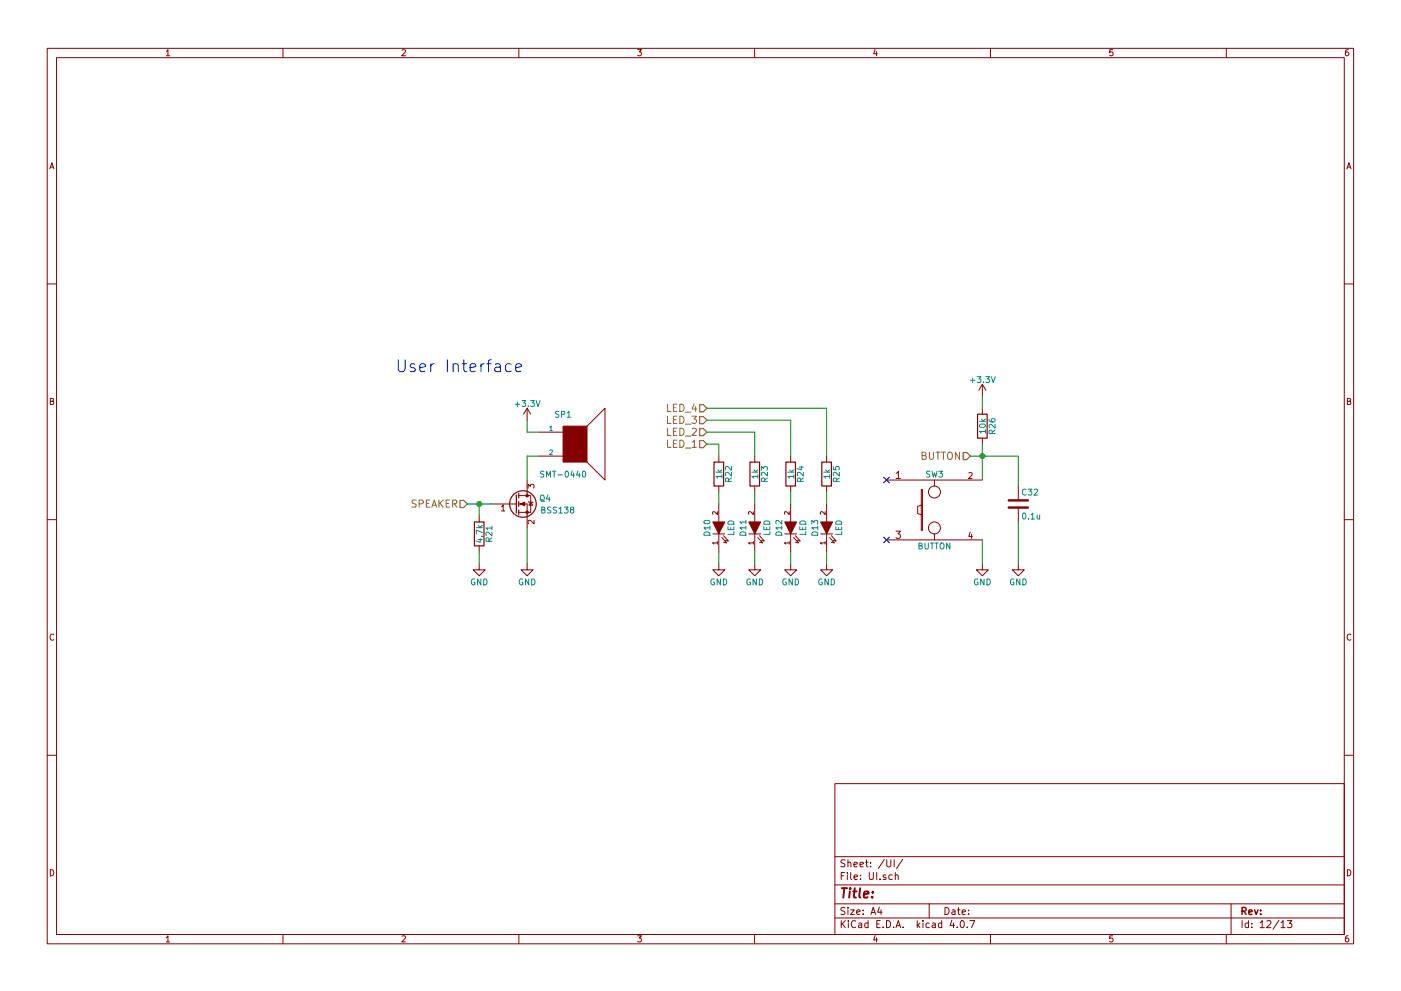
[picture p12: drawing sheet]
<svg xmlns="http://www.w3.org/2000/svg" width="297mm" height="210mm" viewBox="0 0 297 210" stroke-linecap="round" stroke-linejoin="round" font-family="sans-serif">
<g fill="none" stroke="#840000" stroke-width=".21">
<path d="M10 10.3h277v189.9h-277zM12 12.2h273v186.1h-273zM35.3 10.9l.3-.4v1.3M35.3 11.8h.7M60 10.3v1.9M85.2 10.6l.5-.1 .3 .4-.8 .9h.8M110 10.3v1.9M135.2 10.5h.8l-.4 .5 .3 .1 .1 .2-.1 .4-.2 .1-.5-.1M160 10.3v1.9M185.5 10.5l-.3 .9h.8M185.9 11v.8M210 10.3v1.9"/>
<path d="M235.9 10.5h-.6v.6h.6l.1 .5-.3 .2-.4-.1M260 10.3v1.9M285.9 10.5l-.4 .1-.2 .2-.1 .8 .3 .2 .4-.1 .1-.4-.1-.2-.4-.1-.3 .3M10.6 35.8l.4-1.3 .4 1.3M10.7 35.5h.6M285.6 35.8l.4-1.3 .4 1.3M285.7 35.5h.6M10 60.2h2M285 60.2h2M10.7 85.1h.5l.1-.5-.6-.1v1.3h.5l.2-.4-.3-.3M111.8 86.6l-.8 1.3M111.8 86.6v2.5"/>
<path d="M111.8 86.6l.7 1.3M114.3 91.7h5.1M114.3 96.8h5.1M124.5 90.4l3.8-3.8v15.2l-3.8-3.8M152.4 96.8v1.2M160 96.8v1.2M167.6 96.8v1.2M175.3 96.8v1.2M208.3 81.5v2.6M208.3 86.6v1.3M208.3 93v1.2M208.3 81.5l-.8 1.3"/>
<path d="M208.3 81.5l.7 1.3M285.7 85.1h.5l.1-.5-.6-.1v1.3h.5l.2-.4-.3-.3M10 110.3h2M101.6 119.6v1.3h1.3l-1.3 1.3-1.3-1.3h1.3M101.6 109.5v1.2M101.6 115.8v1.3M104.1 106.9h5.4M106.3 107.5l.4-.4v1.3M106.3 108.4h.7M110 106.9h1.8v5.1M110 105.2h1.8M111.8 105.2h.7v3.5h-2.5"/>
<path d="M111.8 119.6v1.3h1.2l-1.2 1.3-1.3-1.3h1.3M111.8 101.8v3.4M112 103.6v-.8l.4 .4 .1-.4h.6l.1 .2-.1 .6M112 106.4l1 .3M112.5 106.5l.4 .7h-.8zM113.2 110.4v.8l-.9-.8-.3 .2 .1 .5M151.1 113.3h2.6M152.1 115.2h-1l.3 .3M152.1 108.6v.6l-.7-.6-.3 .1 .1 .4M152.1 114.9v.6M152.4 119.6v1.3h1.3l-1.3 1.3-1.3-1.3h1.3M152.4 103.1v1.3"/>
<path d="M152.4 106.9v3.8M152.4 113.3v3.8M153 114l1.1 1.2-.7-.1M153.4 113.7l1 1.1-.6-.1M158.7 113.3h2.6M159.7 115.2h-1l.3 .3M159.7 108.6v.6l-.7-.6-.3 .1 .1 .4M159.7 114.9v.6M160 119.6v1.3h1.3l-1.3 1.3-1.3-1.3h1.3M160 103.1v1.3M160 106.9v3.8M160 113.3v3.8"/>
<path d="M160.7 114l1 1.2-.7-.1M161 113.7l1.1 1.1-.7-.1M166.4 113.3h2.5M167.3 115.2h-1l.3 .3M167.3 108.6v.6l-.7-.6-.3 .1 .1 .4M167.3 114.9v.6M167.6 119.6v1.3h1.3l-1.3 1.3-1.2-1.3h1.2M167.6 103.1v1.3M167.6 106.9v3.8M167.6 113.3v3.8M168.3 114l1 1.2-.6-.1M168.7 113.7l1 1.1-.7-.1"/>
<path d="M174 113.3h2.5M175 115.2h-1.1l.3 .3M175 108.6v.6l-.8-.6-.3 .1 .1 .4M175 114.9v.6M175.3 119.6v1.3h1.2l-1.2 1.3-1.3-1.3h1.3M175.3 103.1v1.3M175.3 106.9v3.8M175.3 113.3v3.8M175.9 114l1 1.2-.6-.1M176.3 113.7l1 1.1-.6-.1M188 101.8h5M188 114.5h5"/>
<path d="M190 112.7h.9l-.5 .6 .5 .3-.1 .5-.2 .1-.6-.1M190 100.4l.5-.4v1.5M190 101.5h.9M193 101.8h10.2M193 114.5h10.2M195.3 103.9h.3v8.6h-.3zM195.3 107.2l-.7 .2v1.6l.7 .2M198.1 101.8v1.3M198.1 113.3v1.2M203.3 101.8h5M203.3 114.5h5M205.4 100.4l.5-.1 .2 .3-.8 .9h.8"/>
<path d="M205.7 112.9l-.3 .9h.8M206 113.4v.8M208.3 119.6v1.3h1.2l-1.2 1.3-1.3-1.3h1.3M215.9 119.6v1.3h1.3l-1.3 1.3-1.3-1.3h1.3M215.9 103.1v2.8M215.9 107.9v2.8M285 110.3h2M11.4 134.6a.58 .58 0 0 0-.8 .6 .58 .58 0 0 0 .8 .5M286.4 134.6a.58 .58 0 0 0-.8 .6 .58 .58 0 0 0 .8 .5M10 160.2h2M177 166.3h108v32h-108zM285 160.2h2"/>
<path d="M10.7 184.5a.65 .65 0 0 1 .7 .7 .65 .65 0 0 1-.7 .6zM35.3 198.9l.3-.4v1.3M35.3 199.8h.7M60 198.3v1.9M85.2 198.6l.5-.1 .3 .4-.8 .9h.8M110 198.3v1.9M135.2 198.5h.8l-.4 .5 .3 .1 .1 .2-.1 .4-.2 .1-.5-.1M160 198.3v1.9M177 194.8h108M177 191.8h108M177 187.8h108M177 181.8h108"/>
<path d="M178.4 195.3v1.5M178.4 185.8h.5M178.6 196l.6 .8M179.1 185.1h-.7v1.5M179.1 192.6l-.5-.1-.3 .3 .1 .3 .7 .4v.4l-.2 .1-.6-.1M179.1 182.5l-.5-.1-.3 .3 .1 .3 .7 .4v.4l-.2 .1-.6-.1M179.2 195.3l-.8 .9M179.7 185.1v.2M179.7 185.6v1M179.8 192.5v.2M179.8 183.1l.2-.2 .4 .1v.9M179.8 182.4v1.5"/>
<path d="M179.8 193v1M179.9 195.3v.2M179.9 195.8v1M180.3 193h.8l-.8 1h.8M180.4 185.1v1.3l.2 .2M181.1 183.4l.7-.1-.1-.3-.4-.1-.2 .2v.7h.6M181.1 186.1l.7-.1-.1-.3-.4-.1-.2 .2 .1 .7h.5M181.4 195.5a.71 .71 0 0 0-1 .5 .71 .71 0 0 0 .8 .8l.2-.1M181.6 193.5l.7-.1v-.3l-.4-.1-.3 .2 .1 .7h.6M182.1 195.9h.6v.9M182.3 183.4l.8-.1-.1-.3-.4-.1-.3 .2 .1 .7h.6M182.4 186.5v.1"/>
<path d="M182.4 185.7v.1M182.7 196.2l-.7 .3 .2 .3 .5-.1M183 193.9v.1M183 193.1v.1M183.5 182.9h.6M183.7 182.4v1.3l.4 .2M184 195.9l-.4-.1-.3 .3 .1 .6 .2 .1 .4-.1M184 195.3v1.5M184.3 185.1v1.2l.3 .3h.3l.3-.3v-1.2M184.6 183.8v.1M184.6 183v.1M184.7 194l.4-1.5 .5 1.5"/>
<path d="M184.8 193.6h.7M185.5 198.5l-.3 .9h.8M185.9 199v.8M185.9 185.1v1.5M185.9 196h.5M186.4 192.5l-.3 1h.9M186.6 186.5v.1M186.6 195.3h-.7v1.5h.7M186.8 193v1M187.2 196.7v.1M187.5 182.3l-1.3 2M187.8 185.7l-.3-.1-.3 .2 .1 .2 .5 .2v.3h-.6"/>
<path d="M188 195.3a.76 .76 0 0 1 .8 .8 .76 .76 0 0 1-.8 .7zM188 182.4v1.2l.3 .3h.3l.3-.3v-1.2M189.2 185.7l-.5-.1-.3 .3 .1 .6 .2 .1 .5-.1M189.5 196.7v.1M189.6 182.4v1.5M189.8 185.7l.2-.1 .4 .1v.9M189.8 185.1v1.5M190 196.8l.4-1.5 .6 1.5M190.1 196.4h.7M191.4 182.3l-1.3 2M191.5 196.7v.1M194.5 195.3v1.5"/>
<path d="M194.6 196.3l.4 .5M195 195.8l-.5 .6M195.7 195.3v.2M195.7 195.8v1M197 191.8v3M197 195.9l-.4-.1-.3 .3 .1 .6 .2 .1 .4-.1M197.7 195.9h.6v.9M198.3 196.2l-.7 .3 .2 .3 .5-.1M199.7 195.9l-.5-.1-.2 .3v.6l.2 .1 .5-.1M199.7 195.3v1.5M200.4 192.5a.76 .76 0 0 1 .8 .8 .76 .76 0 0 1-.8 .7zM201.8 195.2l-.4 1.1h1"/>
<path d="M201.9 193.1h.5l.1 .9M202.2 195.8v1M202.5 193.4l-.7 .3 .2 .3 .5-.1M202.9 196.7v.1M203 193h.6M203.2 192.5v1.3l.4 .2M203.8 195.4l.1-.1a.8 .8 0 0 1 .6 .8 .8 .8 0 0 1-.6 .7 .97 .97 0 0 1-.1-1.4zM204 193.5l.7-.1-.1-.3-.4-.1-.2 .2 .1 .7h.5M205.1 196.7v.1M205.4 193.9v.1M205.4 193.1v.1M205.6 195.3h1.1l-.7 1.5"/>
<path d="M210 198.3v1.9M235.9 198.5h-.6v.7l.6-.1 .1 .5-.3 .2-.4-.1M260 198.3v1.9M261 191.8v6.5M263.3 195.3v1.5M264.7 195.9l-.4-.1-.3 .3 .1 .6 .2 .1 .4-.1M264.7 195.3v1.5M265.4 196.7v.1M265.4 195.9v.1M267.2 195.8l.4-.5v1.5M267.2 196.8h.8M268.6 195.5l.6-.2 .3 .5-1 1h1"/>
<path d="M271.2 195.2l-1.3 2M271.6 195.8l.4-.5v1.5M271.6 196.8h.9M272.9 195.3h1l-.5 .6 .4 .1v.7l-.2 .1-.7-.1M285.7 184.5a.65 .65 0 0 1 .7 .7 .65 .65 0 0 1-.7 .6zM285.9 198.5l-.4 .1-.2 .3-.1 .7 .3 .2 .4-.1 .1-.4-.1-.2-.4-.1-.3 .3"/>
<circle cx="198.1" cy="112" r="1.27"/>
<circle cx="198.1" cy="104.4" r="1.27"/>
</g>
<path d="M263.3 193.3l.8-.1 .1-.2-.1-.3-.2-.2h-.6v1.5M263.7 193.3l.5 .7M264.8 193.5l.7-.1-.1-.3-.4-.1-.2 .2v.7h.6M266 193l.3 1 .4-1M267.3 193.9v.1M267.3 193.1v.1" fill="none" stroke="#840000" stroke-width=".3"/>
<path d="M178.5 188.4h1.1M179 188.4l-.2 2M180.2 189.1l-.2 1.3M180.3 188.4l-.1 .2 .2-.1-.1-.1-.1 .2M180.9 189.1h.7M181.2 188.4l-.2 1.8 .1 .1 .4 .1M182.4 188.4l-.2 1.8 .2 .2M183.2 189.8l.9-.2v-.4l-.6-.1-.3 .3v.9h.7M184.9 190.3v.1M185.1 189.2l-.1 .2-.1-.1 .2-.1-.1 .2" fill="none" stroke="#840000" stroke-width=".41"/>
<g fill="#840000" stroke="#840000" stroke-width=".21">
<path d="M119.4 90.4h5.1v7.6h-5.1z"/>
<path d="M110.2 106.9l1.1-.4v.8z"/>
<path d="M151.1 110.7h2.6l-1.3 2.6z"/>
<path d="M158.7 110.7h2.6l-1.3 2.6z"/>
<path d="M166.4 110.7h2.5l-1.3 2.6z"/>
<path d="M174 110.7h2.5l-1.2 2.6z"/>
<circle cx="111.8" cy="108.7" r=".28"/>
<circle cx="111.8" cy="105.2" r=".28"/>
</g>
<g fill="none" stroke="#008484" stroke-width=".21">
<path d="M207.2 79.9h.8l-.5 .5 .4 .1v.5l-.2 .2-.5-.2M209 79.9h.8l-.4 .5 .4 .1v.5l-.2 .2-.6-.2M210.2 79.9l.4 1.3 .4-1.3M109.2 85.8h1M109.7 85.3v1M110.7 85h.8l-.5 .5 .4 .1v.5l-.2 .2-.5-.2M112 86.1v.2M112.5 85h.8l-.4 .5 .3 .1v.5l-.1 .2-.6-.2M113.7 85l.4 1.3 .4-1.3M116.6 90.7l.2-.3v1M116.6 95.5l.3-.1 .2 .4-.6 .7h.6M116.6 91.4h.5"/>
<path d="M117.1 100h.8M117.5 100v1.2M118.5 87.3h-.6l-.1 .5a.54 .54 0 0 1 .6 .6l-.1 .1h-.5M119 87.9h.7v-.5l-.7-.1v1.2M120.3 87.6l.3-.3v1.2M120.3 88.5h.7M121.3 99.9l-.3 .9h.8M122.5 99.9l-.2 .9h.7M152.2 99.7l.5 .5M153.1 99.7l-.5 .3M155.1 99v.8l-.9-.8-.4 .2 .1 .5M159.8 99.7l.5 .5"/>
<path d="M160.7 99.7l-.5 .3M161.4 99.8v-.8l.5 .4 .1-.4h.6l.1 .2-.1 .6M167.4 99.7l.5 .5M168.3 99.7l-.5 .3M169.5 99.1h.8M169.9 98.9v.8l-.9-.3M175.1 99.7l.4 .5M175.9 99.7l-.5 .3M176.7 99v.6l.6 .1v-.7h.5l.2 .2-.2 .5M197.6 100l.3 1.2 .2-.9 .3 .9 .3-1.2M199 100h.8l-.4 .5 .4 .1v.5l-.2 .1-.6-.1M205.7 80.7h1"/>
<path d="M206.2 80.2v1M207.7 89.4h1.2M207.7 90.1a.76 .76 0 0 1 1.2 .3 .74 .74 0 0 1-1.2-.1zM208.1 88.9l.5 .5M208.5 81v.2M208.9 91.5h-1.2l.3 .4M208.9 91.2v.7M208.9 88.9l-.4 .4M209.7 88.9l.1 .4 .2 .2h.7l.3-.2-.2-.4h-.6v.4l.2 .2M210.4 92l-.1-.6-.5-.1-.1 .7h1.3M211 90v.8l-.9-.8-.4 .3 .1 .4M211 91.3l-.6 .4"/>
<path d="M101 112h1.3M101.4 114.5h.9M101.4 111.5l.5 .5M101.8 114.3v.8l-.9-.3M102.1 113.8h.2M102.3 113l-1.3-.5v.8M102.3 111.5l-.5 .3M103.7 114.8l-.1-.6h-.5l-.1 .6h1.3M104.3 112.9v.8l-.9-.8-.4 .2 .1 .5M104.3 112h-1.3l.4 .4M104.3 114.1l-.6 .4M104.3 111.7v.7"/>
<path d="M114.6 105.2l.2-.2 .4 .1 .2 .8a.42 .42 0 0 1-.2 .4 .42 .42 0 0 1-.5-.1l-.1-.3zM114.8 106l.6 .4M114.9 108.2l.6-.1v-.4l-.6-.1v1.3h.4l.3-.5-.3-.2M115.3 100h-.6v.5a.54 .54 0 0 1 .6 .6l-.2 .1h-.5M115.9 101.2v-1.2l.4 .9 .4-.9v1.2M116.2 105l-.3 .9h.7M116.5 105.5v.8M116.8 107.6h-.6l-.1 .5a.54 .54 0 0 1 .6 .6l-.1 .2-.5-.1M118 107.6h-.6l-.1 .5a.54 .54 0 0 1 .7 .6l-.2 .2-.5-.1M118.3 100.8h1M118.5 107.9l.4-.3v1.3M118.5 108.9h.7"/>
<path d="M119.7 107.6h.7l-.4 .5 .4 .1v.5l-.2 .2-.5-.2M119.9 100.1l.2-.1a.67 .67 0 0 1 .4 .6 .67 .67 0 0 1-.4 .6l-.3-.4zM121.2 108.1l-.2-.2v-.2h.6v.3l-.5 .2-.1 .2v.3l.2 .2h.2l.3-.3-.1-.4-.2-.1M121.6 100.4v.8M122.8 100.4v.8M123.6 100.1l.1-.1a.67 .67 0 0 1 .5 .6 .67 .67 0 0 1-.5 .6l-.2-.4zM149.3 113.1a.69 .69 0 0 1 .8-.2 .69 .69 0 0 1 .4 .7h-1.2zM149.3 110.6a.76 .76 0 0 1 1.2 .2 .74 .74 0 0 1-1.2-.1zM150.5 112h-1.2l.3 .3M150.5 111.6v.7M151.8 100.2h1.3M153.1 101.1h-1.3l.3 .3"/>
<path d="M153.1 100.7v.7M154.3 111.8v.6h1.3v-.6M154.4 110.7a.69 .69 0 0 1 .8-.2 .69 .69 0 0 1 .4 .7h-1.3zM154.5 102.1l-.1-.6h-.5l-.1 .6h1.3M154.9 111.9v.5M155.1 100.2v.8l-.9-.8-.4 .2 .1 .5M155.1 101.4l-.6 .4M155.6 112.8v.6h-1.3M156.9 113.1a.69 .69 0 0 1 .8-.2 .69 .69 0 0 1 .4 .7h-1.2zM158.1 112h-1.2l.3 .3M158.1 110.8h-1.2l.3 .3M158.1 110.4v.7"/>
<path d="M158.1 111.6v.7M159.4 100.2h1.3M160.7 101.1h-1.3l.4 .3M160.7 100.7v.7M162 111.8v.6h1.2v-.6M162 110.7a.69 .69 0 0 1 .8-.2 .69 .69 0 0 1 .4 .7h-1.2zM162.1 102.1l-.1-.6h-.5l-.1 .6h1.3M162.5 111.9v.5M162.7 100.2v.8l-.9-.8-.4 .2 .1 .5M162.7 101.4l-.6 .4M163.2 112.8v.6h-1.2M164.5 113.1a.69 .69 0 0 1 .8-.2 .69 .69 0 0 1 .5 .7h-1.3z"/>
<path d="M165.8 112h-1.3l.3 .3M165.8 110.4v.8l-1-.8-.3 .2 .1 .5M165.8 111.6v.7M167 100.2h1.3M168.3 101.1h-1.3l.4 .3M168.3 100.7v.7M169.6 111.8v.6h1.2v-.6M169.6 110.7a.69 .69 0 0 1 .8-.2 .69 .69 0 0 1 .4 .7h-1.2zM169.7 102.1l-.1-.6h-.4l-.1 .6h1.2M170.2 111.9v.5M170.3 100.2v.8l-.9-.8-.3 .2 .1 .5M170.3 101.4l-.6 .4"/>
<path d="M170.8 112.8v.6h-1.2M172.1 111.2v-.8l.5 .4 .1-.3h.6l.1 .1-.1 .6M172.3 112.9a.67 .67 0 0 1 .7 0 .67 .67 0 0 1 .4 .7h-1.3zM173.4 112h-1.3l.4 .3M173.4 111.6v.7M174.7 100.2h1.2M175.9 101.1h-1.2l.3 .3M175.9 100.7v.7M177.2 111.8v.6h1.3v-.6M177.2 110.7a.69 .69 0 0 1 .8-.2 .69 .69 0 0 1 .5 .7h-1.3zM177.3 102.1v-.6h-.5l-.1 .6h1.3M177.8 111.9v.5"/>
<path d="M178 100.2v.8l-1-.8-.3 .2 .1 .5M178 101.4l-.7 .4M178.5 112.8v.6h-1.3M194.8 115.8l.7-.1v-.4l-.7-.1v1.3h.5l.3-.5-.3-.2M196.1 115.2v1l.2 .3h.3l.2-.3v-1M197.2 100h-.7v.5a.54 .54 0 0 1 .6 .6l-.2 .1h-.5M197.3 115.2h.7M197.6 115.2v1.3M198.2 115.2h.7M198.6 115.2v1.3M199.4 115.4l.2-.2 .4 .1 .2 .7a.42 .42 0 0 1-.3 .4 .42 .42 0 0 1-.4 0l-.2-.4zM201.4 115.2v1.3l-.7-1.3v1.3"/>
<path d="M216.9 109l.2-.1a.67 .67 0 0 1 .4 .6 .67 .67 0 0 1-.4 .6l-.3-.5zM217.6 103.9a.56 .56 0 0 0-.8 .5 .56 .56 0 0 0 .8 .5M218 103.8h.8l-.5 .5 .4 .1v.5l-.2 .1-.5-.1M218.1 110v.1M218.6 109.2l.4-.3v1.2M218.6 110.1h.7M219.3 103.9l.5-.1 .2 .3-.8 .9h.8M219.9 109.3v.8h.3l.2-.1M220.4 109.3v.8M100.6 122.9a.59 .59 0 0 0-.7 .6 .59 .59 0 0 0 .7 .5l.1-.5h-.2M102 122.8v1.3l-.8-1.3v1.3M102.6 122.8a.64 .64 0 0 1 .7 .7 .64 .64 0 0 1-.7 .6z"/>
<path d="M110.8 122.9a.59 .59 0 0 0-.7 .6 .59 .59 0 0 0 .7 .5v-.5h-.2M112.1 122.8v1.3l-.7-1.3v1.3M112.7 122.8a.64 .64 0 0 1 .7 .7 .64 .64 0 0 1-.7 .6zM151.4 122.9a.59 .59 0 0 0-.7 .6 .59 .59 0 0 0 .7 .5l.1-.5h-.2M152.8 122.8v1.3l-.8-1.3v1.3M153.4 122.8a.64 .64 0 0 1 .7 .7 .64 .64 0 0 1-.7 .6zM159.1 122.9a.59 .59 0 0 0-.8 .6 .59 .59 0 0 0 .8 .5v-.5h-.2M160.4 122.8v1.3l-.7-1.3v1.3M161 122.8a.64 .64 0 0 1 .7 .7 .64 .64 0 0 1-.7 .6zM166.7 122.9a.59 .59 0 0 0-.7 .6 .59 .59 0 0 0 .7 .5v-.5h-.2M168 122.8v1.3l-.7-1.3v1.3M168.6 122.8a.64 .64 0 0 1 .7 .7 .64 .64 0 0 1-.7 .6z"/>
<path d="M174.3 122.9a.59 .59 0 0 0-.7 .6 .59 .59 0 0 0 .7 .5v-.5h-.2M175.6 122.8v1.3l-.7-1.3v1.3M176.2 122.8a.64 .64 0 0 1 .7 .7 .64 .64 0 0 1-.7 .6zM207.3 122.9a.59 .59 0 0 0-.7 .6 .59 .59 0 0 0 .7 .5l.1-.5h-.3M208.6 122.8v1.3l-.7-1.3v1.3M209.2 122.8a.64 .64 0 0 1 .8 .7 .64 .64 0 0 1-.8 .6zM214.9 122.9a.59 .59 0 0 0-.7 .6 .59 .59 0 0 0 .7 .5l.1-.5h-.2M216.3 122.8v1.3l-.8-1.3v1.3M216.9 122.8a.64 .64 0 0 1 .7 .7 .64 .64 0 0 1-.7 .6z"/>
</g>
<g fill="none" stroke="#840000" stroke-width=".25">
<path d="M151.4 98h2v5.1h-2zM159 98h2v5.1h-2zM166.6 98h2.1v5.1h-2.1zM174.2 98h2.1v5.1h-2.1zM207.3 87.9h2v5.1h-2zM100.6 110.7h2v5.1h-2zM109.5 105v3.8M110 104.6v1.1M110 106.4v1M110 108.2v1"/>
<circle cx="110.9" cy="106.9" r="2.82"/>
</g>
<g fill="none" stroke="#848400" stroke-width=".21">
<path d="M141.5 93.4v1.5h.8M141.5 90.9v1.5h.8M141.5 88.3v1.5h.8M141.5 85.8v1.5h.8M142.8 94.1h.5M142.8 91.6h.5M142.8 89h.5M142.8 86.5h.5M143.5 93.4h-.7v1.5h.7M143.5 90.9h-.7v1.5h.7M143.5 88.3h-.7v1.5h.7M143.5 85.8h-.7v1.5h.7"/>
<path d="M144.1 93.4a.77 .77 0 0 1 .9 .8 .77 .77 0 0 1-.9 .7zM144.1 90.9a.77 .77 0 0 1 .9 .7 .77 .77 0 0 1-.9 .8zM144.1 88.3a.77 .77 0 0 1 .9 .8 .77 .77 0 0 1-.9 .7zM144.1 85.8a.77 .77 0 0 1 .9 .7 .77 .77 0 0 1-.9 .8zM145.3 95.1h1.2M145.3 92.5h1.2M145.3 90h1.2M145.3 87.4h1.2M146.7 88.3h1l-.6 .6 .6 .3-.1 .5-.3 .1-.6-.1M146.8 93.8l.4-.4v1.5M146.8 91l.5-.1 .4 .4-1 1.1h1M146.8 94.9h.9"/>
<path d="M147.1 85.7l-.3 1.1h.9M147.5 86.3v1M195.5 96.7l.7-.1 .1-.2-.1-.3-.7-.2v1.6h.6l.3-.3v-.3l-.4-.2M197 95.9v1.3l.3 .3h.3l.3-.3v-1.3M198.4 95.9h.9M198.9 95.9v1.6M199.6 95.9h.9M200 95.9v1.6M201 96.2a.5 .5 0 0 1 .5-.3 .5 .5 0 0 1 .4 .5v.9l-.4 .2a.53 .53 0 0 1-.6-.6zM203.5 95.9v1.6l-.9-1.6v1.6M88.2 106.2l-.5-.1-.3 .1v.5l.7 .3 .1 .3-.3 .3-.5-.1M88.9 106.9l.7-.1 .2-.2-.1-.4-.2-.1h-.6v1.5"/>
<path d="M90.4 106.8h.5M91.1 106.1h-.7v1.5h.7M91.6 107.6l.5-1.5 .5 1.5M91.7 107.2h.7M93.1 106.1v1.5M93.3 106.8l.7 .8M94 106.1l-.9 .9M94.6 106.8h.5M95.3 106.1h-.7v1.5h.7M96 106.9l.7-.1 .2-.2-.1-.4-.3-.1h-.5v1.5M96.3 106.9l.6 .7"/>
</g>
<path d="M148.3 93.5h.8l.8 .7-.8 .8h-.8zM148.3 90.9h.8l.8 .8-.8 .8h-.8zM148.3 88.4h.8l.8 .7-.8 .8h-.8zM148.3 85.8h.8l.8 .8-.8 .8h-.8zM204.2 96h.8l.7 .8-.7 .7h-.8zM97.5 106.2h.8l.8 .7-.8 .8h-.8z" fill="none" stroke="#848400" stroke-width=".25"/>
<g fill="none" stroke="#008400" stroke-width=".21">
<path d="M111.8 89.1v2.6h2.5M114.3 96.8h-2.5v5M149.9 91.7h10.1v5.1M149.9 86.6h25.4v10.2M149.9 89.1h17.7v7.7M149.9 94.2h2.5v2.6M205.7 96.8h10.2v6.3M208.3 84.1v2.5M208.3 94.2v7.6M99.1 106.9h5M101.6 106.9v2.6M101.6 117.1v2.5"/>
<path d="M111.8 112v7.6M152.4 104.4v2.5M152.4 117.1v2.5M160 104.4v2.5M160 117.1v2.5M167.6 104.4v2.5M167.6 117.1v2.5M175.3 104.4v2.5M175.3 117.1v2.5M208.3 114.5v5.1M215.9 110.7v8.9"/>
</g>
<g fill="#008400" stroke="#008400" stroke-width=".25">
<circle cx="101.6" cy="106.9" r=".51"/>
<circle cx="208.3" cy="96.8" r=".51"/>
</g>
<path d="M213.9 107.7h4M213.9 106.2h4" fill="none" stroke="#840000" stroke-width=".51"/>
<path d="M187.4 101.2l1.2 1.3M187.4 113.9l1.2 1.3M188.6 101.2l-1.2 1.3M188.6 113.9l-1.2 1.3" fill="none" stroke="#000084" stroke-width=".21"/>
<g fill="none" stroke="#0000c2" stroke-width=".21">
<path d="M84.4 76.3v2.1l.5 .5h.5l.5-.5v-2.1M87.9 77.3l-.6-.1-.3 .3 .1 .4 .8 .3 .2 .2-.2 .3-.2 .2-.7-.2M89 78l1.2-.2-.1-.5-.7-.1-.4 .3 .2 1.2 .2 .2 .7-.2M91.3 77.2v1.7M92 77.2a.59 .59 0 0 0-.7 .5M94.8 76.3v2.6M96.1 77.4a.64 .64 0 0 1 1.1 .1v1.4M96.1 77.2v1.7M98 77.2h1M98.3 76.3v2.2l.2 .2 .5 .2M99.7 78l1.2-.2-.1-.5-.8-.1-.3 .3 .1 1.2 .2 .2 .8-.2M102 77.2v1.7"/>
<path d="M102.7 77.2a.59 .59 0 0 0-.7 .5M103.2 77.2h1M104.2 76.3l-.5 .1-.1 .3v2.2M105 77.3h1l.1 .2v1.4M106.1 77.8l-.9 .1a.5 .5 0 0 0-.3 .5 .5 .5 0 0 0 .3 .5l.9-.2M108.4 77.3a.85 .85 0 0 0-1.1 .1l-.1 .3 .1 .9 .3 .3 .8-.2M109.3 78l1.3-.2-.2-.5-.7-.1-.4 .3 .2 1.2 .2 .2 .7-.2"/>
</g>
</svg>
